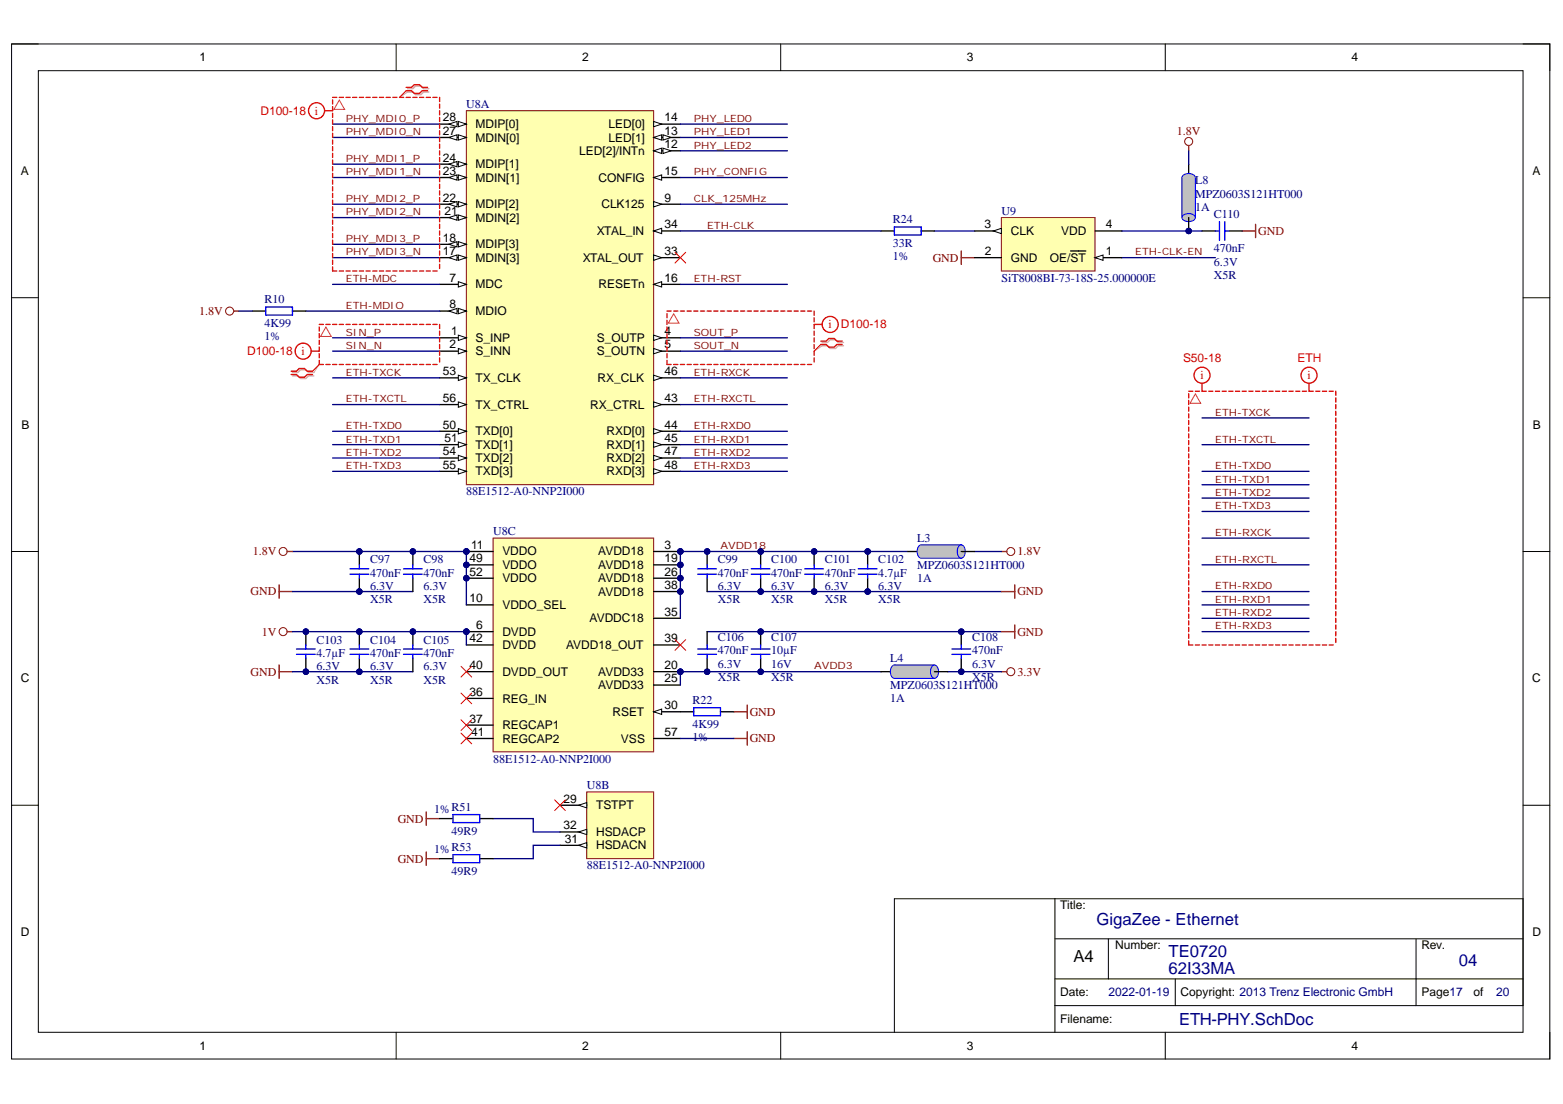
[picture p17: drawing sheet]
<svg xmlns="http://www.w3.org/2000/svg" width="297mm" height="210mm" viewBox="0 0 297 210" stroke-linecap="round" stroke-linejoin="round" font-family="sans-serif">
<defs><g id="words">
<g font-size="3.2" fill="#000080">
<text x="208.4" y="175.8">GigaZee - Ethernet</text>
<text x="222.1" y="185.2">62I33MA</text>
<text x="222.1" y="181.9">TE0720</text>
<text x="277.2" y="183.6">04</text>
<text x="224.1" y="194.8">ETH-PHY.SchDoc</text>
</g>
<text font-size="3.2" x="204" y="182.9">A4</text>
<g font-size="2.3">
<text x="37.9" y="11.7">1</text>
<text x="110.7" y="11.7">2</text>
<text x="183.8" y="11.7">3</text>
<text x="256.8" y="11.7">4</text>
<text x="84.2" y="23.1">28</text>
<text x="126.3" y="23.1">14</text>
<text x="84.2" y="25.7">27</text>
<text x="90.4" y="26.9">MDIN[0]</text>
<text x="90.4" y="24.3">MDIP[0]</text>
<text x="110.1" y="29.5">LED[2]/INTn</text>
<text x="115.6" y="26.9">LED[1]</text>
<text x="115.6" y="24.3">LED[0]</text>
<text x="126.3" y="28.2">12</text>
<text x="126.3" y="25.7">13</text>
<text x="4" y="33.3">A</text>
<text x="84.2" y="33.3">23</text>
<text x="84.2" y="30.7">24</text>
<text x="90.4" y="34.5">MDIN[1]</text>
<text x="90.4" y="32">MDIP[1]</text>
<text x="113.7" y="34.5">CONFIG</text>
<text x="126.3" y="33.3">15</text>
<text x="291.2" y="33.3">A</text>
<text x="84.2" y="38.3">22</text>
<text x="84.5" y="40.9">21</text>
<text x="90.4" y="39.6">MDIP[2]</text>
<text x="114.3" y="39.6">CLK125</text>
<text x="126.3" y="38.3">9</text>
<text x="84.2" y="45.9">18</text>
<text x="90.4" y="47.2">MDIP[3]</text>
<text x="90.4" y="42.1">MDIN[2]</text>
<text x="113.4" y="44.7">XTAL_IN</text>
<text x="126.3" y="43.4">34</text>
<text x="187.1" y="43.4">3</text>
<text x="192.1" y="44.7">CLK</text>
<text x="201.6" y="44.7">VDD</text>
<text x="210.1" y="43.4">4</text>
<text x="84.2" y="48.5">17</text>
<text x="85.4" y="53.6">7</text>
<text x="90.4" y="49.7">MDIN[3]</text>
<text x="110.7" y="49.7">XTAL_OUT</text>
<text x="126.3" y="53.6">16</text>
<text x="126.3" y="48.5">33</text>
<text x="187.1" y="48.5">2</text>
<text x="192.1" y="49.7">GND</text>
<text x="199.5" y="49.7">OE/ST</text>
<text x="210.1" y="48.5">1</text>
<text x="85.4" y="58.7">8</text>
<text x="90.4" y="54.8">MDC</text>
<text x="90.4" y="59.9">MDIO</text>
<text x="113.7" y="54.8">RESETn</text>
<text x="85.7" y="63.7">1</text>
<text x="90.4" y="65">S_INP</text>
<text x="113.4" y="65">S_OUTP</text>
<text x="126.3" y="63.7">4</text>
<text x="84.2" y="71.3">53</text>
<text x="85.4" y="66.3">2</text>
<text x="90.4" y="67.5">S_INN</text>
<text x="113.4" y="67.5">S_OUTN</text>
<text x="126.3" y="66.3">5</text>
<text x="126.3" y="71.3">46</text>
<text x="84.2" y="76.4">56</text>
<text x="90.4" y="72.6">TX_CLK</text>
<text x="90.4" y="77.7">TX_CTRL</text>
<text x="112.1" y="77.7">RX_CTRL</text>
<text x="113.6" y="72.6">RX_CLK</text>
<text x="126.3" y="76.4">43</text>
<text x="4.1" y="81.5">B</text>
<text x="84.2" y="81.5">50</text>
<text x="90.4" y="82.8">TXD[0]</text>
<text x="115.3" y="82.8">RXD[0]</text>
<text x="126.3" y="81.5">44</text>
<text x="291.3" y="81.5">B</text>
<text x="84.1" y="89.1">55</text>
<text x="84.2" y="86.6">54</text>
<text x="84.5" y="84">51</text>
<text x="90.4" y="85.3">TXD[1]</text>
<text x="90.4" y="87.9">TXD[2]</text>
<text x="115.3" y="85.3">RXD[1]</text>
<text x="115.3" y="87.9">RXD[2]</text>
<text x="126.3" y="84">45</text>
<text x="126.3" y="86.6">47</text>
<text x="126.3" y="89.1">48</text>
<text x="90.4" y="90.4">TXD[3]</text>
<text x="115.3" y="90.4">RXD[3]</text>
<text x="89.3" y="106.9">49</text>
<text x="89.5" y="104.3">11</text>
<text x="95.5" y="105.6">VDDO</text>
<text x="113.7" y="105.6">AVDD18</text>
<text x="126.3" y="104.3">3</text>
<text x="126.3" y="106.9">19</text>
<text x="89.3" y="109.4">52</text>
<text x="95.5" y="108.2">VDDO</text>
<text x="95.5" y="110.7">VDDO</text>
<text x="113.7" y="108.2">AVDD18</text>
<text x="113.7" y="110.7">AVDD18</text>
<text x="113.7" y="113.2">AVDD18</text>
<text x="126.3" y="109.4">26</text>
<text x="126.3" y="112">38</text>
<text x="89.3" y="114.5">10</text>
<text x="90.5" y="119.6">6</text>
<text x="95.5" y="115.8">VDDO_SEL</text>
<text x="112.1" y="118.3">AVDDC18</text>
<text x="126.3" y="117.1">35</text>
<text x="89.3" y="122.1">42</text>
<text x="95.5" y="120.9">DVDD</text>
<text x="95.5" y="123.4">DVDD</text>
<text x="107.6" y="123.4">AVDD18_OUT</text>
<text x="126.3" y="122.1">39</text>
<text x="4" y="129.7">C</text>
<text x="89.3" y="127.2">40</text>
<text x="95.5" y="128.5">DVDD_OUT</text>
<text x="113.7" y="128.5">AVDD33</text>
<text x="113.7" y="131">AVDD33</text>
<text x="126.3" y="127.2">20</text>
<text x="126.3" y="129.7">25</text>
<text x="291.2" y="129.7">C</text>
<text x="89.3" y="132.3">36</text>
<text x="89.3" y="137.4">37</text>
<text x="95.5" y="133.6">REG_IN</text>
<text x="116.4" y="136.1">RSET</text>
<text x="126.3" y="134.8">30</text>
<text x="89.5" y="139.9">41</text>
<text x="95.5" y="138.6">REGCAP1</text>
<text x="95.5" y="141.2">REGCAP2</text>
<text x="118" y="141.2">VSS</text>
<text x="126.3" y="139.9">57</text>
<text x="107.1" y="152.6">29</text>
<text x="113.3" y="153.9">TSTPT</text>
<text x="107.1" y="157.7">32</text>
<text x="107.4" y="160.2">31</text>
<text x="113.3" y="161.5">HSDACN</text>
<text x="113.3" y="158.9">HSDACP</text>
<text x="201.5" y="172.9">Title:</text>
<text x="4" y="178">D</text>
<text x="291.2" y="178">D</text>
<text x="211.9" y="180.5">Number:</text>
<text x="270.1" y="180.5">Rev.</text>
<text x="201.5" y="189.4">Date:</text>
<text x="224.4" y="189.4">Copyright: 2013 Trenz Electronic GmbH</text>
<text x="270.1" y="189.4">Page17</text>
<text x="280" y="189.4">of</text>
<text x="201.5" y="194.5">Filename:</text>
<text x="37.9" y="199.6">1</text>
<text x="110.7" y="199.6">2</text>
<text x="183.8" y="199.6">3</text>
<text x="256.8" y="199.6">4</text>
</g>
<g font-size="2.3" fill="#f00">
<text x="49.5" y="21.8">D100-18</text>
<text x="59.9" y="21.8">i</text>
<text x="157.5" y="62.5">i</text>
<text x="159.8" y="62.5">D100-18</text>
<text x="47" y="67.5">D100-18</text>
<text x="57.3" y="67.5">i</text>
<text x="224.8" y="68.8">S50-18</text>
<text x="246.6" y="68.8">ETH</text>
<text x="228.2" y="72.1">i</text>
<text x="248.5" y="72.1">i</text>
</g>
<g font-size="2.3" fill="#000080">
<text x="88.6" y="20.5">U8A</text>
<text x="227.1" y="35">L8</text>
<text x="190.3" y="40.9">U9</text>
<text x="227.1" y="40.1">1A</text>
<text x="227.1" y="37.6">MPZ0603S121HT000</text>
<text x="230.7" y="41.4">C110</text>
<text x="169.7" y="42.4">R24</text>
<text x="169.7" y="46.9">33R</text>
<text x="230.7" y="48">470nF</text>
<text x="169.7" y="49.5">1%</text>
<text x="190.3" y="53.5">SiT8008BI-73-18S-25.000000E</text>
<text x="230.7" y="50.5">6.3V</text>
<text x="230.7" y="53">X5R</text>
<text x="50.3" y="57.6">R10</text>
<text x="50.3" y="64.7">1%</text>
<text x="50.3" y="62.2">4K99</text>
<text x="88.6" y="94.2">88E1512-A0-NNP2I000</text>
<text x="93.7" y="101.8">U8C</text>
<text x="70.3" y="107.1">C97</text>
<text x="80.5" y="107.1">C98</text>
<text x="136.4" y="107.1">C99</text>
<text x="146.6" y="107.1">C100</text>
<text x="156.8" y="107.1">C101</text>
<text x="166.9" y="107.1">C102</text>
<text x="174.3" y="103.1">L3</text>
<text x="70.3" y="112.2">6.3V</text>
<text x="70.3" y="109.7">470nF</text>
<text x="80.5" y="112.2">6.3V</text>
<text x="80.5" y="109.7">470nF</text>
<text x="136.4" y="112.2">6.3V</text>
<text x="136.4" y="109.7">470nF</text>
<text x="146.6" y="112.2">6.3V</text>
<text x="146.6" y="109.7">470nF</text>
<text x="156.8" y="112.2">6.3V</text>
<text x="156.8" y="109.7">470nF</text>
<text x="166.9" y="112.2">6.3V</text>
<text x="166.9" y="109.7">4.7µF</text>
<text x="174.3" y="110.7">1A</text>
<text x="174.3" y="108.1">MPZ0603S121HT000</text>
<text x="70.3" y="114.7">X5R</text>
<text x="80.5" y="114.7">X5R</text>
<text x="136.4" y="114.7">X5R</text>
<text x="146.6" y="114.7">X5R</text>
<text x="156.8" y="114.7">X5R</text>
<text x="166.9" y="114.7">X5R</text>
<text x="60.2" y="122.4">C103</text>
<text x="60.2" y="124.9">4.7µF</text>
<text x="70.3" y="122.4">C104</text>
<text x="70.3" y="124.9">470nF</text>
<text x="80.5" y="122.4">C105</text>
<text x="80.5" y="124.9">470nF</text>
<text x="136.4" y="121.9">C106</text>
<text x="136.4" y="124.4">470nF</text>
<text x="146.6" y="121.9">C107</text>
<text x="146.6" y="124.4">10µF</text>
<text x="169.2" y="125.9">L4</text>
<text x="184.7" y="121.9">C108</text>
<text x="184.7" y="124.4">470nF</text>
<text x="60.2" y="127.4">6.3V</text>
<text x="60.2" y="130">X5R</text>
<text x="70.3" y="127.4">6.3V</text>
<text x="70.3" y="130">X5R</text>
<text x="80.5" y="127.4">6.3V</text>
<text x="80.5" y="130">X5R</text>
<text x="136.4" y="126.9">6.3V</text>
<text x="136.4" y="129.5">X5R</text>
<text x="146.6" y="126.9">16V</text>
<text x="146.6" y="129.5">X5R</text>
<text x="169.2" y="131">MPZ0603S121HT000</text>
<text x="184.7" y="126.9">6.3V</text>
<text x="184.7" y="129.5">X5R</text>
<text x="131.6" y="133.8">R22</text>
<text x="169.2" y="133.5">1A</text>
<text x="131.6" y="140.9">1%</text>
<text x="131.6" y="138.3">4K99</text>
<text x="93.7" y="145">88E1512-A0-NNP2I000</text>
<text x="82.5" y="154.6">1%R51</text>
<text x="111.5" y="150.1">U8B</text>
<text x="85.8" y="158.7">49R9</text>
<text x="82.5" y="162.2">1%R53</text>
<text x="85.8" y="166.3">49R9</text>
<text x="111.5" y="165.3">88E1512-A0-NNP2I000</text>
<text x="210.7" y="189.4">2022-01-19</text>
<text x="284.3" y="189.4">20</text>
</g>
<g font-size="2.3" fill="#800000">
<text x="223.6" y="25.6">1.8V</text>
<text x="239.1" y="44.7">GND</text>
<text x="177.3" y="49.7">GND</text>
<text x="37.9" y="59.9">1.8V</text>
<text x="48.1" y="105.6">1.8V</text>
<text x="193.4" y="105.6">1.8V</text>
<text x="47.6" y="113.2">GND</text>
<text x="193.4" y="113.2">GND</text>
<text x="49.7" y="120.9">1V</text>
<text x="193.4" y="120.9">GND</text>
<text x="47.6" y="128.5">GND</text>
<text x="193.4" y="128.5">3.3V</text>
<text x="142.5" y="136.1">GND</text>
<text x="142.5" y="141.1">GND</text>
<text x="75.6" y="156.4">GND</text>
<text x="75.6" y="164">GND</text>
</g>
<g font-size="1.9" fill="#800000">
<text x="65.7" y="23.2">PHY_MDI0_P</text>
<text x="131.8" y="23.2">PHY_LED0</text>
<text x="65.7" y="25.7">PHY_MDI0_N</text>
<text x="131.8" y="25.7">PHY_LED1</text>
<text x="131.8" y="28.3">PHY_LED2</text>
<text x="65.7" y="30.8">PHY_MDI1_P</text>
<text x="65.7" y="33.3">PHY_MDI1_N</text>
<text x="131.8" y="33.3">PHY_CONFIG</text>
<text x="65.7" y="38.4">PHY_MDI2_P</text>
<text x="65.7" y="40.9">PHY_MDI2_N</text>
<text x="131.8" y="38.4">CLK_125MHz</text>
<text x="65.7" y="46">PHY_MDI3_P</text>
<text x="134.4" y="43.5">ETH-CLK</text>
<text x="65.7" y="53.7">ETH-MDC</text>
<text x="65.7" y="48.6">PHY_MDI3_N</text>
<text x="131.8" y="53.7">ETH-RST</text>
<text x="215.7" y="48.6">ETH-CLK-EN</text>
<text x="65.7" y="58.7">ETH-MDIO</text>
<text x="65.7" y="63.8">SIN_P</text>
<text x="131.8" y="63.8">SOUT_P</text>
<text x="65.7" y="71.4">ETH-TXCK</text>
<text x="65.7" y="66.3">SIN_N</text>
<text x="131.8" y="71.4">ETH-RXCK</text>
<text x="131.8" y="66.3">SOUT_N</text>
<text x="65.7" y="76.5">ETH-TXCTL</text>
<text x="131.8" y="76.5">ETH-RXCTL</text>
<text x="65.7" y="81.6">ETH-TXD0</text>
<text x="131.8" y="81.6">ETH-RXD0</text>
<text x="231" y="79.1">ETH-TXCK</text>
<text x="65.7" y="84.1">ETH-TXD1</text>
<text x="65.7" y="86.7">ETH-TXD2</text>
<text x="65.7" y="89.2">ETH-TXD3</text>
<text x="131.8" y="84.1">ETH-RXD1</text>
<text x="131.8" y="86.7">ETH-RXD2</text>
<text x="131.8" y="89.2">ETH-RXD3</text>
<text x="231" y="89.2">ETH-TXD0</text>
<text x="231" y="84.1">ETH-TXCTL</text>
<text x="231" y="91.7">ETH-TXD1</text>
<text x="231" y="94.3">ETH-TXD2</text>
<text x="231" y="96.8">ETH-TXD3</text>
<text x="231" y="101.9">ETH-RXCK</text>
<text x="136.9" y="104.4">AVDD18</text>
<text x="231" y="107">ETH-RXCTL</text>
<text x="231" y="112.1">ETH-RXD0</text>
<text x="231" y="114.6">ETH-RXD1</text>
<text x="231" y="117.1">ETH-RXD2</text>
<text x="231" y="119.7">ETH-RXD3</text>
<text x="154.7" y="127.3">AVDD3</text>
</g>
</g></defs>
<path d="M2.2 8.4h292.3v193h-292.3z" fill="none" stroke="#000" stroke-width=".19"/>
<path d="M7.3 13.4h282.1v182.9h-282.1z" fill-rule="evenodd" fill="#fff"/>
<g fill="none" stroke="#000" stroke-width=".19">
<path d="M2.2 8.4h5.1M7.3 13.4h282.1v182.9h-282.1zM75.3 8.4v5M148.4 8.4v5M221.4 8.4v5M289.4 8.4h5.1v5M2.2 56.6h5.1M289.4 56.6h5.1M2.2 104.9h5.1M289.4 104.9h5.1M2.2 153.1h5.1M289.4 153.1h5.1"/>
<path d="M200.5 170.9v25.4M200.5 178.5h88.9M210.6 178.5v7.6M269.1 178.5v12.7M75.3 196.3v5.1M148.4 196.3v5.1M200.5 191.2h88.9v-20.3h-119.4v25.4M200.5 186.1h88.9M221.4 196.3v5.1M223.4 186.1v5.1M294.5 196.3v5.1"/>
</g>
<path d="M88.6 21.1h35.6v71.1h-35.6z" fill-rule="evenodd" fill="#ffffb0"/>
<path d="M88.6 21.1h35.6v71.1h-35.6z" fill="none" stroke="#800000" stroke-width=".19"/>
<path d="M83.5 64.2h5.1" fill="none" stroke="#000" stroke-width=".25"/>
<path d="M87.1 63.7l1.5 .5-1.5 .5z" fill="#f8fcff"/>
<path d="M87.1 63.7l1.5 .5-1.5 .5z" fill="none" stroke="#000" stroke-width=".19"/>
<path d="M83.5 66.8h5.1" fill="none" stroke="#000" stroke-width=".25"/>
<path d="M87.1 66.3l1.5 .5-1.5 .5z" fill="#f8fcff"/>
<path d="M87.1 66.3l1.5 .5-1.5 .5z" fill="none" stroke="#000" stroke-width=".19"/>
<path d="M124.2 64.2h5.1" fill="none" stroke="#000" stroke-width=".25"/>
<path d="M124.2 63.7l1.5 .5-1.5 .5z" fill="#f8fcff"/>
<path d="M124.2 63.7l1.5 .5-1.5 .5z" fill="none" stroke="#000" stroke-width=".19"/>
<path d="M124.2 66.8h5.1" fill="none" stroke="#000" stroke-width=".25"/>
<path d="M124.2 66.3l1.5 .5-1.5 .5z" fill="#f8fcff"/>
<path d="M124.2 66.3l1.5 .5-1.5 .5z" fill="none" stroke="#000" stroke-width=".19"/>
<path d="M83.5 54.1h5.1" fill="none" stroke="#000" stroke-width=".25"/>
<path d="M87.1 53.6l1.5 .5-1.5 .5z" fill="#f8fcff"/>
<path d="M87.1 53.6l1.5 .5-1.5 .5z" fill="none" stroke="#000" stroke-width=".19"/>
<path d="M83.5 59.1h5.1" fill="none" stroke="#000" stroke-width=".25"/>
<path d="M87.1 58.6l1.5 .5-1.5 .6z" fill="#f8fcff"/>
<path d="M87.1 58.6l1.5 .5-1.5 .6z" fill="none" stroke="#000" stroke-width=".19"/>
<path d="M85.3 59.1l1.6-.5v1.1z" fill="#f8fcff"/>
<path d="M85.3 59.1l1.6-.5v1.1z" fill="none" stroke="#000" stroke-width=".19"/>
<path d="M124.2 38.8h5.1" fill="none" stroke="#000" stroke-width=".25"/>
<path d="M124.2 38.3l1.5 .5-1.5 .5z" fill="#f8fcff"/>
<path d="M124.2 38.3l1.5 .5-1.5 .5z" fill="none" stroke="#000" stroke-width=".19"/>
<path d="M124.2 28.7h5.1" fill="none" stroke="#000" stroke-width=".25"/>
<path d="M124.2 28.7l1.5-.5v1z" fill="#f8fcff"/>
<path d="M124.2 28.7l1.5-.5v1z" fill="none" stroke="#000" stroke-width=".19"/>
<path d="M126 28.2l1.5 .5-1.5 .5z" fill="#f8fcff"/>
<path d="M126 28.2l1.5 .5-1.5 .5z" fill="none" stroke="#000" stroke-width=".19"/>
<path d="M124.2 26.1h5.1" fill="none" stroke="#000" stroke-width=".25"/>
<path d="M124.2 26.1l1.5-.5v1z" fill="#f8fcff"/>
<path d="M124.2 26.1l1.5-.5v1z" fill="none" stroke="#000" stroke-width=".19"/>
<path d="M126 25.6l1.5 .5-1.5 .5z" fill="#f8fcff"/>
<path d="M126 25.6l1.5 .5-1.5 .5z" fill="none" stroke="#000" stroke-width=".19"/>
<path d="M124.2 23.6h5.1" fill="none" stroke="#000" stroke-width=".25"/>
<path d="M124.2 23.1l1.5 .5-1.5 .5z" fill="#f8fcff"/>
<path d="M124.2 23.1l1.5 .5-1.5 .5z" fill="none" stroke="#000" stroke-width=".19"/>
<path d="M124.2 33.8h5.1" fill="none" stroke="#000" stroke-width=".25"/>
<path d="M124.2 33.8l1.5-.6v1.1z" fill="#f8fcff"/>
<path d="M124.2 33.8l1.5-.6v1.1z" fill="none" stroke="#000" stroke-width=".19"/>
<path d="M124.2 54.1h5.1" fill="none" stroke="#000" stroke-width=".25"/>
<path d="M124.2 54.1l1.5-.5v1z" fill="#f8fcff"/>
<path d="M124.2 54.1l1.5-.5v1z" fill="none" stroke="#000" stroke-width=".19"/>
<path d="M83.5 49h5.1" fill="none" stroke="#000" stroke-width=".25"/>
<path d="M87.1 48.5l1.5 .5-1.5 .5z" fill="#f8fcff"/>
<path d="M87.1 48.5l1.5 .5-1.5 .5z" fill="none" stroke="#000" stroke-width=".19"/>
<path d="M85.3 49l1.6-.5v1z" fill="#f8fcff"/>
<path d="M85.3 49l1.6-.5v1z" fill="none" stroke="#000" stroke-width=".19"/>
<path d="M83.5 46.5h5.1" fill="none" stroke="#000" stroke-width=".25"/>
<path d="M87.1 45.9l1.5 .6-1.5 .5z" fill="#f8fcff"/>
<path d="M87.1 45.9l1.5 .6-1.5 .5z" fill="none" stroke="#000" stroke-width=".19"/>
<path d="M85.3 46.5l1.6-.6v1.1z" fill="#f8fcff"/>
<path d="M85.3 46.5l1.6-.6v1.1z" fill="none" stroke="#000" stroke-width=".19"/>
<path d="M83.5 41.4h5.1" fill="none" stroke="#000" stroke-width=".25"/>
<path d="M87.1 40.9l1.5 .5-1.5 .5z" fill="#f8fcff"/>
<path d="M87.1 40.9l1.5 .5-1.5 .5z" fill="none" stroke="#000" stroke-width=".19"/>
<path d="M85.3 41.4l1.6-.5v1z" fill="#f8fcff"/>
<path d="M85.3 41.4l1.6-.5v1z" fill="none" stroke="#000" stroke-width=".19"/>
<path d="M83.5 38.8h5.1" fill="none" stroke="#000" stroke-width=".25"/>
<path d="M87.1 38.3l1.5 .5-1.5 .5z" fill="#f8fcff"/>
<path d="M87.1 38.3l1.5 .5-1.5 .5z" fill="none" stroke="#000" stroke-width=".19"/>
<path d="M85.3 38.8l1.6-.5v1z" fill="#f8fcff"/>
<path d="M85.3 38.8l1.6-.5v1z" fill="none" stroke="#000" stroke-width=".19"/>
<path d="M83.5 33.8h5.1" fill="none" stroke="#000" stroke-width=".25"/>
<path d="M87.1 33.2l1.5 .6-1.5 .5z" fill="#f8fcff"/>
<path d="M87.1 33.2l1.5 .6-1.5 .5z" fill="none" stroke="#000" stroke-width=".19"/>
<path d="M85.3 33.8l1.6-.6v1.1z" fill="#f8fcff"/>
<path d="M85.3 33.8l1.6-.6v1.1z" fill="none" stroke="#000" stroke-width=".19"/>
<path d="M83.5 31.2h5.1" fill="none" stroke="#000" stroke-width=".25"/>
<path d="M87.1 30.7l1.5 .5-1.5 .5z" fill="#f8fcff"/>
<path d="M87.1 30.7l1.5 .5-1.5 .5z" fill="none" stroke="#000" stroke-width=".19"/>
<path d="M85.3 31.2l1.6-.5v1z" fill="#f8fcff"/>
<path d="M85.3 31.2l1.6-.5v1z" fill="none" stroke="#000" stroke-width=".19"/>
<path d="M83.5 26.1h5.1" fill="none" stroke="#000" stroke-width=".25"/>
<path d="M87.1 25.6l1.5 .5-1.5 .5z" fill="#f8fcff"/>
<path d="M87.1 25.6l1.5 .5-1.5 .5z" fill="none" stroke="#000" stroke-width=".19"/>
<path d="M85.3 26.1l1.6-.5v1z" fill="#f8fcff"/>
<path d="M85.3 26.1l1.6-.5v1z" fill="none" stroke="#000" stroke-width=".19"/>
<path d="M83.5 23.6h5.1" fill="none" stroke="#000" stroke-width=".25"/>
<path d="M87.1 23.1l1.5 .5-1.5 .5z" fill="#f8fcff"/>
<path d="M87.1 23.1l1.5 .5-1.5 .5z" fill="none" stroke="#000" stroke-width=".19"/>
<path d="M85.3 23.6l1.6-.5v1z" fill="#f8fcff"/>
<path d="M85.3 23.6l1.6-.5v1z" fill="none" stroke="#000" stroke-width=".19"/>
<path d="M124.2 49h5.1" fill="none" stroke="#000" stroke-width=".25"/>
<path d="M124.2 48.5l1.5 .5-1.5 .5z" fill="#f8fcff"/>
<path d="M124.2 48.5l1.5 .5-1.5 .5z" fill="none" stroke="#000" stroke-width=".19"/>
<path d="M124.2 43.9h5.1" fill="none" stroke="#000" stroke-width=".25"/>
<path d="M124.2 43.9l1.5-.5v1z" fill="#f8fcff"/>
<path d="M124.2 43.9l1.5-.5v1z" fill="none" stroke="#000" stroke-width=".19"/>
<path d="M124.2 76.9h5.1" fill="none" stroke="#000" stroke-width=".25"/>
<path d="M124.2 76.4l1.5 .5-1.5 .5z" fill="#f8fcff"/>
<path d="M124.2 76.4l1.5 .5-1.5 .5z" fill="none" stroke="#000" stroke-width=".19"/>
<path d="M124.2 82h5.1" fill="none" stroke="#000" stroke-width=".25"/>
<path d="M124.2 81.5l1.5 .5-1.5 .5z" fill="#f8fcff"/>
<path d="M124.2 81.5l1.5 .5-1.5 .5z" fill="none" stroke="#000" stroke-width=".19"/>
<path d="M124.2 84.5h5.1" fill="none" stroke="#000" stroke-width=".25"/>
<path d="M124.2 84l1.5 .5-1.5 .5z" fill="#f8fcff"/>
<path d="M124.2 84l1.5 .5-1.5 .5z" fill="none" stroke="#000" stroke-width=".19"/>
<path d="M124.2 71.8h5.1" fill="none" stroke="#000" stroke-width=".25"/>
<path d="M124.2 71.3l1.5 .5-1.5 .5z" fill="#f8fcff"/>
<path d="M124.2 71.3l1.5 .5-1.5 .5z" fill="none" stroke="#000" stroke-width=".19"/>
<path d="M124.2 87.1h5.1" fill="none" stroke="#000" stroke-width=".25"/>
<path d="M124.2 86.6l1.5 .5-1.5 .5z" fill="#f8fcff"/>
<path d="M124.2 86.6l1.5 .5-1.5 .5z" fill="none" stroke="#000" stroke-width=".19"/>
<path d="M124.2 89.6h5.1" fill="none" stroke="#000" stroke-width=".25"/>
<path d="M124.2 89.1l1.5 .5-1.5 .5z" fill="#f8fcff"/>
<path d="M124.2 89.1l1.5 .5-1.5 .5z" fill="none" stroke="#000" stroke-width=".19"/>
<path d="M83.5 82h5.1" fill="none" stroke="#000" stroke-width=".25"/>
<path d="M87.1 81.5l1.5 .5-1.5 .5z" fill="#f8fcff"/>
<path d="M87.1 81.5l1.5 .5-1.5 .5z" fill="none" stroke="#000" stroke-width=".19"/>
<path d="M83.5 84.5h5.1" fill="none" stroke="#000" stroke-width=".25"/>
<path d="M87.1 84l1.5 .5-1.5 .5z" fill="#f8fcff"/>
<path d="M87.1 84l1.5 .5-1.5 .5z" fill="none" stroke="#000" stroke-width=".19"/>
<path d="M83.5 71.8h5.1" fill="none" stroke="#000" stroke-width=".25"/>
<path d="M87.1 71.3l1.5 .5-1.5 .5z" fill="#f8fcff"/>
<path d="M87.1 71.3l1.5 .5-1.5 .5z" fill="none" stroke="#000" stroke-width=".19"/>
<path d="M83.5 87.1h5.1" fill="none" stroke="#000" stroke-width=".25"/>
<path d="M87.1 86.6l1.5 .5-1.5 .5z" fill="#f8fcff"/>
<path d="M87.1 86.6l1.5 .5-1.5 .5z" fill="none" stroke="#000" stroke-width=".19"/>
<path d="M83.5 89.6h5.1" fill="none" stroke="#000" stroke-width=".25"/>
<path d="M87.1 89.1l1.5 .5-1.5 .5z" fill="#f8fcff"/>
<path d="M87.1 89.1l1.5 .5-1.5 .5z" fill="none" stroke="#000" stroke-width=".19"/>
<path d="M83.5 76.9h5.1" fill="none" stroke="#000" stroke-width=".25"/>
<path d="M87.1 76.4l1.5 .5-1.5 .5z" fill="#f8fcff"/>
<path d="M87.1 76.4l1.5 .5-1.5 .5z" fill="none" stroke="#000" stroke-width=".19"/>
<path d="M111.5 150.6h12.7v12.7h-12.7z" fill-rule="evenodd" fill="#ffffb0"/>
<path d="M111.5 150.6h12.7v12.7h-12.7z" fill="none" stroke="#800000" stroke-width=".19"/>
<path d="M106.4 153.1h5.1" fill="none" stroke="#000" stroke-width=".25"/>
<path d="M110 153.1l1.5-.5v1z" fill="#f8fcff"/>
<path d="M110 153.1l1.5-.5v1z" fill="none" stroke="#000" stroke-width=".19"/>
<path d="M106.4 160.7h5.1" fill="none" stroke="#000" stroke-width=".25"/>
<path d="M110 160.7l1.5-.5v1z" fill="#f8fcff"/>
<path d="M110 160.7l1.5-.5v1z" fill="none" stroke="#000" stroke-width=".19"/>
<path d="M106.4 158.2h5.1" fill="none" stroke="#000" stroke-width=".25"/>
<path d="M110 158.2l1.5-.5v1z" fill="#f8fcff"/>
<path d="M110 158.2l1.5-.5v1z" fill="none" stroke="#000" stroke-width=".19"/>
<circle cx="129.3" cy="104.9" r=".51" fill="#000080"/>
<circle cx="129.3" cy="104.9" r=".51" fill="none" stroke="#000080" stroke-width=".19"/>
<circle cx="88.6" cy="120.1" r=".51" fill="#000080"/>
<circle cx="88.6" cy="120.1" r=".51" fill="none" stroke="#000080" stroke-width=".19"/>
<circle cx="88.6" cy="104.9" r=".51" fill="#000080"/>
<circle cx="88.6" cy="104.9" r=".51" fill="none" stroke="#000080" stroke-width=".19"/>
<circle cx="129.3" cy="107.4" r=".51" fill="#000080"/>
<circle cx="129.3" cy="107.4" r=".51" fill="none" stroke="#000080" stroke-width=".19"/>
<circle cx="129.3" cy="127.7" r=".51" fill="#000080"/>
<circle cx="129.3" cy="127.7" r=".51" fill="none" stroke="#000080" stroke-width=".19"/>
<circle cx="129.3" cy="109.9" r=".51" fill="#000080"/>
<circle cx="129.3" cy="109.9" r=".51" fill="none" stroke="#000080" stroke-width=".19"/>
<circle cx="129.3" cy="112.5" r=".51" fill="#000080"/>
<circle cx="129.3" cy="112.5" r=".51" fill="none" stroke="#000080" stroke-width=".19"/>
<circle cx="88.6" cy="107.4" r=".51" fill="#000080"/>
<circle cx="88.6" cy="107.4" r=".51" fill="none" stroke="#000080" stroke-width=".19"/>
<circle cx="88.6" cy="109.9" r=".51" fill="#000080"/>
<circle cx="88.6" cy="109.9" r=".51" fill="none" stroke="#000080" stroke-width=".19"/>
<path d="M93.7 102.3h30.5v40.6h-30.5z" fill-rule="evenodd" fill="#ffffb0"/>
<path d="M93.7 102.3h30.5v40.6h-30.5z" fill="none" stroke="#800000" stroke-width=".19"/>
<path d="M124.2 104.9h5.1" fill="none" stroke="#000" stroke-width=".25"/>
<circle cx="129.3" cy="104.9" r=".51" fill="#000080"/>
<circle cx="129.3" cy="104.9" r=".51" fill="none" stroke="#000080" stroke-width=".19"/>
<path d="M88.6 120.1h5.1" fill="none" stroke="#000" stroke-width=".25"/>
<circle cx="88.6" cy="120.1" r=".51" fill="#000080"/>
<circle cx="88.6" cy="120.1" r=".51" fill="none" stroke="#000080" stroke-width=".19"/>
<path d="M88.6 115h5.1M88.6 104.9h5.1" fill="none" stroke="#000" stroke-width=".25"/>
<circle cx="88.6" cy="104.9" r=".51" fill="#000080"/>
<circle cx="88.6" cy="104.9" r=".51" fill="none" stroke="#000080" stroke-width=".19"/>
<path d="M124.2 107.4h5.1" fill="none" stroke="#000" stroke-width=".25"/>
<circle cx="129.3" cy="107.4" r=".51" fill="#000080"/>
<circle cx="129.3" cy="107.4" r=".51" fill="none" stroke="#000080" stroke-width=".19"/>
<path d="M124.2 127.7h5.1" fill="none" stroke="#000" stroke-width=".25"/>
<circle cx="129.3" cy="127.7" r=".51" fill="#000080"/>
<circle cx="129.3" cy="127.7" r=".51" fill="none" stroke="#000080" stroke-width=".19"/>
<path d="M124.2 109.9h5.1M124.2 130.3h5.1" fill="none" stroke="#000" stroke-width=".25"/>
<circle cx="129.3" cy="109.9" r=".51" fill="#000080"/>
<circle cx="129.3" cy="109.9" r=".51" fill="none" stroke="#000080" stroke-width=".19"/>
<path d="M124.2 135.3h5.1" fill="none" stroke="#000" stroke-width=".25"/>
<path d="M124.2 135.3l1.5-.5v1z" fill="#f8fcff"/>
<path d="M124.2 135.3l1.5-.5v1z" fill="none" stroke="#000" stroke-width=".19"/>
<path d="M124.2 117.6h5.1M124.2 112.5h5.1M88.6 132.8h5.1M88.6 137.9h5.1" fill="none" stroke="#000" stroke-width=".25"/>
<circle cx="129.3" cy="112.5" r=".51" fill="#000080"/>
<circle cx="129.3" cy="112.5" r=".51" fill="none" stroke="#000080" stroke-width=".19"/>
<path d="M88.6 107.4h5.1M88.6 122.6h5.1M88.6 127.7h5.1M124.2 122.6h5.1M88.6 140.4h5.1" fill="none" stroke="#000" stroke-width=".25"/>
<circle cx="88.6" cy="107.4" r=".51" fill="#000080"/>
<circle cx="88.6" cy="107.4" r=".51" fill="none" stroke="#000080" stroke-width=".19"/>
<path d="M88.6 109.9h5.1" fill="none" stroke="#000" stroke-width=".25"/>
<circle cx="88.6" cy="109.9" r=".51" fill="#000080"/>
<circle cx="88.6" cy="109.9" r=".51" fill="none" stroke="#000080" stroke-width=".19"/>
<path d="M129.3 135.3h2.5M136.9 135.3h2.6M124.2 140.4h5.1" fill="none" stroke="#000" stroke-width=".25"/>
<g fill="none" stroke="#f00" stroke-width=".19">
<path d="M77.2 17.2l-1.3 1.3M87.6 131.8l2 2M87.6 136.9l2 2M87.6 139.4l2 2M87.6 126.7l2 2M89.6 131.8l-2 2M89.6 136.9l-2 2M89.6 139.4l-2 2M89.6 126.7l-2 2M128.3 121.6l2 2M130.3 121.6l-2 2M105.4 152.1l2 2"/>
<path d="M107.4 152.1l-2 2"/>
</g>
<path d="M139.5 135.3h2.5M142 134.1v2.5M142 139.1v2.6M139.5 140.4h2.5" fill="none" stroke="#800000" stroke-width=".25"/>
<g fill="none" stroke="#000080" stroke-width=".25">
<path d="M63.2 23.6h20.3M63.2 26.1h20.3M63.2 31.2h20.3M63.2 33.8h20.3M63.2 38.8h20.3M129.3 23.6h20.3M129.3 26.1h20.3M58.1 59.1h25.4M63.2 41.4h20.3M63.2 46.4h20.3M63.2 49h20.3M63.2 54.1h20.3"/>
<path d="M129.3 54.1h20.3M63.2 71.8h20.3M63.2 76.9h20.3M129.3 71.8h20.3M129.3 76.9h20.3M63.2 82h20.3M63.2 84.5h20.3M63.2 87.1h20.3M63.2 89.6h20.3M129.3 82h20.3M129.3 84.5h20.3M129.3 87.1h20.3"/>
<path d="M129.3 89.6h20.3M129.3 140.4h10.2"/>
</g>
<path d="M131.8 134.6h5.1v1.5h-5.1z" fill="none" stroke="#00f" stroke-width=".25"/>
<g fill="none" stroke="#f00" stroke-width=".25">
<path d="M63.2 19v.8M63.2 18.5h.8M64.5 18.5h.8M65.7 18.5h.8M67 18.5h.8M68.3 18.5h.8M69.6 18.5h.8M70.8 18.5h.8M72.1 18.5h.8M73.4 18.5h.8M74.6 18.5h.8M75.9 18.5h.8"/>
<path d="M77.2 16.6h1l.5-.5h1l.5 .5h1.1M77.2 17.2h1l.5 .6h1l.5-.6h1.1M77.2 18.5h.8M78.5 18.5h.8M79.7 18.5h.8M81 18.5h.8M82.3 18.5h.8M83.5 18.5v.8M83.5 19.8v.8M63.2 20.3v.8M63.2 21.5v.8M63.2 22.8v.8"/>
<path d="M63.2 24.1v.8M63.2 25.3v.8M63.2 26.6v.8M63.2 27.9v.8M63.2 29.2v.7M63.2 30.4v.8M63.2 31.7v.8M63.2 33v.8M63.2 34.2v.8M63.2 35.5v.8M63.2 36.8v.8M63.2 38v.8"/>
<path d="M63.2 39.3v.8M83.5 21.1v.7M83.5 22.3v.8M83.5 23.6v.8M83.5 24.9v.8M83.5 26.1v.8M83.5 27.4v.8M83.5 28.7v.8M83.5 29.9v.8M83.5 31.2v.8M83.5 32.5v.8M83.5 33.8v.7"/>
<path d="M83.5 35v.8M83.5 36.3v.8M83.5 37.6v.8M83.5 38.8v.8M63.2 40.6v.8M63.2 41.8v.8M63.2 43.1v.8M63.2 44.4v.8M63.2 45.7v.7M63.2 46.9v.8M63.2 48.2v.8M63.2 49.5v.8"/>
<path d="M63.2 50.7v.8h.8M64.5 51.5h.8M65.7 51.5h.8M67 51.5h.8M68.3 51.5h.8M69.6 51.5h.8M70.8 51.5h.8M72.1 51.5h.8M73.4 51.5h.8M74.6 51.5h.8M75.9 51.5h.8M77.2 51.5h.8"/>
<path d="M78.5 51.5h.8M79.7 51.5h.8M81 51.5h.8M82.3 51.5h.8M83.5 40.1v.8M83.5 41.4v.8M83.5 42.6v.8M83.5 43.9v.8M83.5 45.2v.8M83.5 46.4v.8M83.5 47.7v.8M83.5 49v.8"/>
<path d="M83.5 50.3v.8"/>
</g>
<path d="M64.5 19l1 1.8h-2z" fill="none" stroke="#f33" stroke-width=".19"/>
<path d="M77.4 16.9h1.1l.5-.5h1l.5 .5h1M77.4 17.5h1.1l.5 .5h1l.5-.5h1" fill="none" stroke="#d0a3a3" stroke-width=".25"/>
<path d="M77.4 17.5l-1.5 1" fill="none" stroke="#d0a3a3" stroke-width=".19"/>
<circle cx="58.1" cy="120.1" r=".51" fill="#000080"/>
<circle cx="58.1" cy="120.1" r=".51" fill="none" stroke="#000080" stroke-width=".19"/>
<circle cx="58.1" cy="127.7" r=".51" fill="#000080"/>
<circle cx="58.1" cy="127.7" r=".51" fill="none" stroke="#000080" stroke-width=".19"/>
<path d="M58.1 120.1v2.5" fill="none" stroke="#000" stroke-width=".25"/>
<circle cx="58.1" cy="120.1" r=".51" fill="#000080"/>
<circle cx="58.1" cy="120.1" r=".51" fill="none" stroke="#000080" stroke-width=".19"/>
<path d="M58.1 125.2v2.5" fill="none" stroke="#000" stroke-width=".25"/>
<circle cx="58.1" cy="127.7" r=".51" fill="#000080"/>
<circle cx="58.1" cy="127.7" r=".51" fill="none" stroke="#000080" stroke-width=".19"/>
<path d="M56.3 124.4h3.6M56.3 123.4h3.6M58.1 122.6v.8M58.1 124.4v.8" fill="none" stroke="#00f" stroke-width=".25"/>
<circle cx="192.1" cy="127.7" r=".76" fill="none" stroke="#800000" stroke-width=".19"/>
<path d="M190.3 127.7h1" fill="none" stroke="#800000" stroke-width=".25"/>
<circle cx="164.9" cy="104.9" r=".51" fill="#000080"/>
<circle cx="164.9" cy="104.9" r=".51" fill="none" stroke="#000080" stroke-width=".19"/>
<circle cx="164.9" cy="112.5" r=".51" fill="#000080"/>
<circle cx="164.9" cy="112.5" r=".51" fill="none" stroke="#000080" stroke-width=".19"/>
<path d="M164.9 104.9v2.5" fill="none" stroke="#000" stroke-width=".25"/>
<circle cx="164.9" cy="104.9" r=".51" fill="#000080"/>
<circle cx="164.9" cy="104.9" r=".51" fill="none" stroke="#000080" stroke-width=".19"/>
<path d="M164.9 109.9v2.6" fill="none" stroke="#000" stroke-width=".25"/>
<circle cx="164.9" cy="112.5" r=".51" fill="#000080"/>
<circle cx="164.9" cy="112.5" r=".51" fill="none" stroke="#000080" stroke-width=".19"/>
<path d="M163.1 109.2h3.6M163.1 108.2h3.6M164.9 107.4v.8M164.9 109.2v.7" fill="none" stroke="#00f" stroke-width=".25"/>
<circle cx="192.1" cy="104.9" r=".76" fill="none" stroke="#800000" stroke-width=".19"/>
<path d="M190.3 104.9h1" fill="none" stroke="#800000" stroke-width=".25"/>
<path d="M134.4 112.5h55.9M185.2 104.9h5.1" fill="none" stroke="#000080" stroke-width=".25"/>
<circle cx="144.6" cy="112.5" r=".51" fill="#000080"/>
<circle cx="144.6" cy="112.5" r=".51" fill="none" stroke="#000080" stroke-width=".19"/>
<circle cx="154.7" cy="112.5" r=".51" fill="#000080"/>
<circle cx="154.7" cy="112.5" r=".51" fill="none" stroke="#000080" stroke-width=".19"/>
<circle cx="164.9" cy="112.5" r=".51" fill="#000080"/>
<circle cx="164.9" cy="112.5" r=".51" fill="none" stroke="#000080" stroke-width=".19"/>
<path d="M53 112.5h2.6M53 111.2v2.5M190.3 112.5h2.6M192.9 111.2v2.5" fill="none" stroke="#800000" stroke-width=".25"/>
<path d="M55.6 112.5h22.9" fill="none" stroke="#000080" stroke-width=".25"/>
<circle cx="68.3" cy="112.5" r=".51" fill="#000080"/>
<circle cx="68.3" cy="112.5" r=".51" fill="none" stroke="#000080" stroke-width=".19"/>
<path d="M53 126.4v2.6M53 127.7h2.6" fill="none" stroke="#800000" stroke-width=".25"/>
<path d="M55.6 127.7h22.9" fill="none" stroke="#000080" stroke-width=".25"/>
<circle cx="68.3" cy="127.7" r=".51" fill="#000080"/>
<circle cx="68.3" cy="127.7" r=".51" fill="none" stroke="#000080" stroke-width=".19"/>
<circle cx="58.1" cy="127.7" r=".51" fill="#000080"/>
<circle cx="58.1" cy="127.7" r=".51" fill="none" stroke="#000080" stroke-width=".19"/>
<circle cx="53.8" cy="120.1" r=".76" fill="none" stroke="#800000" stroke-width=".19"/>
<path d="M54.6 120.1h1" fill="none" stroke="#800000" stroke-width=".25"/>
<path d="M180.1 127.7h10.2" fill="none" stroke="#000080" stroke-width=".25"/>
<circle cx="182.7" cy="127.7" r=".51" fill="#000080"/>
<circle cx="182.7" cy="127.7" r=".51" fill="none" stroke="#000080" stroke-width=".19"/>
<path d="M134.4 120.1h55.9" fill="none" stroke="#000080" stroke-width=".25"/>
<circle cx="182.7" cy="120.1" r=".51" fill="#000080"/>
<circle cx="182.7" cy="120.1" r=".51" fill="none" stroke="#000080" stroke-width=".19"/>
<circle cx="144.6" cy="120.1" r=".51" fill="#000080"/>
<circle cx="144.6" cy="120.1" r=".51" fill="none" stroke="#000080" stroke-width=".19"/>
<path d="M182.7 47.7v2.6M182.7 49h2.5M192.9 118.8v2.6M190.3 120.1h2.6" fill="none" stroke="#800000" stroke-width=".25"/>
<path d="M88.6 104.9v10.1" fill="none" stroke="#000080" stroke-width=".25"/>
<circle cx="88.6" cy="109.9" r=".51" fill="#000080"/>
<circle cx="88.6" cy="109.9" r=".51" fill="none" stroke="#000080" stroke-width=".19"/>
<circle cx="88.6" cy="107.4" r=".51" fill="#000080"/>
<circle cx="88.6" cy="107.4" r=".51" fill="none" stroke="#000080" stroke-width=".19"/>
<circle cx="88.6" cy="104.9" r=".51" fill="#000080"/>
<circle cx="88.6" cy="104.9" r=".51" fill="none" stroke="#000080" stroke-width=".19"/>
<path d="M55.6 104.9h33" fill="none" stroke="#000080" stroke-width=".25"/>
<circle cx="88.6" cy="104.9" r=".51" fill="#000080"/>
<circle cx="88.6" cy="104.9" r=".51" fill="none" stroke="#000080" stroke-width=".19"/>
<circle cx="78.5" cy="104.9" r=".51" fill="#000080"/>
<circle cx="78.5" cy="104.9" r=".51" fill="none" stroke="#000080" stroke-width=".19"/>
<circle cx="68.3" cy="104.9" r=".51" fill="#000080"/>
<circle cx="68.3" cy="104.9" r=".51" fill="none" stroke="#000080" stroke-width=".19"/>
<path d="M88.6 120.1v2.5" fill="none" stroke="#000080" stroke-width=".25"/>
<circle cx="88.6" cy="120.1" r=".51" fill="#000080"/>
<circle cx="88.6" cy="120.1" r=".51" fill="none" stroke="#000080" stroke-width=".19"/>
<path d="M55.6 120.1h33" fill="none" stroke="#000080" stroke-width=".25"/>
<circle cx="88.6" cy="120.1" r=".51" fill="#000080"/>
<circle cx="88.6" cy="120.1" r=".51" fill="none" stroke="#000080" stroke-width=".19"/>
<circle cx="78.5" cy="120.1" r=".51" fill="#000080"/>
<circle cx="78.5" cy="120.1" r=".51" fill="none" stroke="#000080" stroke-width=".19"/>
<circle cx="68.3" cy="120.1" r=".51" fill="#000080"/>
<circle cx="68.3" cy="120.1" r=".51" fill="none" stroke="#000080" stroke-width=".19"/>
<circle cx="58.1" cy="120.1" r=".51" fill="#000080"/>
<circle cx="58.1" cy="120.1" r=".51" fill="none" stroke="#000080" stroke-width=".19"/>
<path d="M129.3 104.9h43.2" fill="none" stroke="#000080" stroke-width=".25"/>
<circle cx="129.3" cy="104.9" r=".51" fill="#000080"/>
<circle cx="129.3" cy="104.9" r=".51" fill="none" stroke="#000080" stroke-width=".19"/>
<circle cx="134.4" cy="104.9" r=".51" fill="#000080"/>
<circle cx="134.4" cy="104.9" r=".51" fill="none" stroke="#000080" stroke-width=".19"/>
<circle cx="144.6" cy="104.9" r=".51" fill="#000080"/>
<circle cx="144.6" cy="104.9" r=".51" fill="none" stroke="#000080" stroke-width=".19"/>
<circle cx="154.7" cy="104.9" r=".51" fill="#000080"/>
<circle cx="154.7" cy="104.9" r=".51" fill="none" stroke="#000080" stroke-width=".19"/>
<circle cx="164.9" cy="104.9" r=".51" fill="#000080"/>
<circle cx="164.9" cy="104.9" r=".51" fill="none" stroke="#000080" stroke-width=".19"/>
<path d="M129.3 127.7v2.6" fill="none" stroke="#000080" stroke-width=".25"/>
<circle cx="129.3" cy="127.7" r=".51" fill="#000080"/>
<circle cx="129.3" cy="127.7" r=".51" fill="none" stroke="#000080" stroke-width=".19"/>
<path d="M129.3 127.7h38.1" fill="none" stroke="#000080" stroke-width=".25"/>
<circle cx="129.3" cy="127.7" r=".51" fill="#000080"/>
<circle cx="129.3" cy="127.7" r=".51" fill="none" stroke="#000080" stroke-width=".19"/>
<circle cx="134.4" cy="127.7" r=".51" fill="#000080"/>
<circle cx="134.4" cy="127.7" r=".51" fill="none" stroke="#000080" stroke-width=".19"/>
<circle cx="144.6" cy="127.7" r=".51" fill="#000080"/>
<circle cx="144.6" cy="127.7" r=".51" fill="none" stroke="#000080" stroke-width=".19"/>
<path d="M177.6 43.9h7.6M213.2 43.9h15.2" fill="none" stroke="#000080" stroke-width=".25"/>
<path d="M236.1 43.9h2.5M238.6 42.6v2.6" fill="none" stroke="#800000" stroke-width=".25"/>
<circle cx="225.9" cy="43.9" r=".51" fill="#000080"/>
<circle cx="225.9" cy="43.9" r=".51" fill="none" stroke="#000080" stroke-width=".19"/>
<path d="M128.3 48l2 2M130.3 48l-2 2" fill="none" stroke="#f00" stroke-width=".19"/>
<g fill="none" stroke="#800000" stroke-width=".19">
<circle cx="43.6" cy="59.1" r=".76"/>
<circle cx="53.8" cy="104.9" r=".76"/>
</g>
<path d="M44.4 59.1h1M54.6 104.9h1" fill="none" stroke="#800000" stroke-width=".25"/>
<path d="M129.3 38.8h20.3M129.3 28.7h20.3M213.2 49h17.8M63.2 64.2h20.3M63.2 66.8h20.3M129.3 64.2h20.3M129.3 66.8h20.3" fill="none" stroke="#000080" stroke-width=".25"/>
<path d="M190.3 41.4h17.8v10.1h-17.8z" fill-rule="evenodd" fill="#ffffb0"/>
<path d="M190.3 41.4h17.8v10.1h-17.8z" fill="none" stroke="#800000" stroke-width=".19"/>
<path d="M208.1 49h5.1" fill="none" stroke="#000" stroke-width=".25"/>
<path d="M208.1 49l1.5-.5v1z" fill="#f8fcff"/>
<path d="M208.1 49l1.5-.5v1z" fill="none" stroke="#000" stroke-width=".19"/>
<path d="M185.2 49h5.1M185.2 43.9h5.1M203.5 47.7h2.8" fill="none" stroke="#000" stroke-width=".25"/>
<path d="M188.8 43.9l1.5-.5v1z" fill="#f8fcff"/>
<path d="M188.8 43.9l1.5-.5v1z" fill="none" stroke="#000" stroke-width=".19"/>
<path d="M208.1 43.9h5.1" fill="none" stroke="#000" stroke-width=".25"/>
<path d="M55.6 71.5h1l.5 .5h1l.5-.5h1.1M55.6 70.8h1l.5-.5h1l.5 .5h1.1M156.2 65.1h1.1l.5-.5h1l.5 .5h1M156.2 65.7h1.1l.5 .6h1l.5-.6h1" fill="none" stroke="#d0a3a3" stroke-width=".25"/>
<path d="M60.7 69.3l-1 1.5M156.2 65.7l-1.5 1.1" fill="none" stroke="#d0a3a3" stroke-width=".19"/>
<path d="M55.3 71.2h1l.6 .5h1l.5-.5h1M55.3 70.6h1l.6-.5h1l.5 .5h1M156 64.9h1l.5-.5h1l.5 .5h1.1M156 65.5h1l.5 .5h1l.5-.5h1.1" fill="none" stroke="#f00" stroke-width=".25"/>
<path d="M60.7 69.3l-1.3 1.3M156 65.5l-1.3 1.3" fill="none" stroke="#f00" stroke-width=".19"/>
<circle cx="225.9" cy="43.9" r=".51" fill="#000080"/>
<circle cx="225.9" cy="43.9" r=".51" fill="none" stroke="#000080" stroke-width=".19"/>
<path d="M225.9 31.2v2.6" fill="none" stroke="#000" stroke-width=".25"/>
<path d="M224.9 33.3a1.52 1.52 0 0 1 2.3 .5 1.45 1.45 0 0 1-2.6 0z" fill="#c0c0c0"/>
<path d="M224.9 33.3a1.52 1.52 0 0 1 2.3 .5 1.45 1.45 0 0 1-2.6 0z" fill="none" stroke="#00f" stroke-width=".19"/>
<path d="M224.6 33.8h2.6v7.6h-2.6z" fill-rule="evenodd" fill="#c0c0c0"/>
<path d="M224.6 33.8h2.6v7.6h-2.6z" fill="none" stroke="#c0c0c0" stroke-width=".19"/>
<path d="M224.9 40.9a1.52 1.52 0 0 1 2.3 .5 1.45 1.45 0 0 1-2.6 0z" fill="#c0c0c0"/>
<path d="M224.9 40.9a1.52 1.52 0 0 1 2.3 .5 1.45 1.45 0 0 1-2.6 0z" fill="none" stroke="#00f" stroke-width=".19"/>
<path d="M225.9 41.4v2.5" fill="none" stroke="#000" stroke-width=".25"/>
<circle cx="225.9" cy="43.9" r=".51" fill="#000080"/>
<circle cx="225.9" cy="43.9" r=".51" fill="none" stroke="#000080" stroke-width=".19"/>
<path d="M224.6 33.8v7.6M227.2 33.8v7.6" fill="none" stroke="#00f" stroke-width=".19"/>
<path d="M129.3 33.8h20.3" fill="none" stroke="#000080" stroke-width=".25"/>
<g fill="none" stroke="#f00" stroke-width=".25">
<path d="M61.7 21.1h1.5M126.8 59.6v.8M126.8 59.1h.8M128 59.1h.8M129.3 59.1h.8M130.6 59.1h.8M131.8 59.1h.8M133.1 59.1h.8M134.4 59.1h.8M135.7 59.1h.7M136.9 59.1h.8M138.2 59.1h.8"/>
<path d="M139.5 59.1h.8M140.7 59.1h.8M142 59.1h.8M143.3 59.1h.8M144.6 59.1h.7M145.8 59.1h.8M147.1 59.1h.8M148.4 59.1h.8M149.6 59.1h.8M150.9 59.1h.8M152.2 59.1h.8M153.4 59.1h.8"/>
<path d="M154.7 59.1v.8M60.7 68.5v.8h.8M60.7 61.7h.8M60.7 66v.8h-1.6M60.7 62.2v.8M60.7 63.4v.8M60.7 64.7v.8M60.7 67.2v.8M61.9 69.3h.8M61.9 61.7h.8M63.2 69.3h.8M63.2 61.7h.8"/>
<path d="M64.5 69.3h.8M64.5 61.7h.8M65.7 69.3h.8M65.7 61.7h.8M67 69.3h.8M67 61.7h.8M68.3 69.3h.8M68.3 61.7h.8M69.6 69.3h.8M69.6 61.7h.8M70.8 69.3h.8M70.8 61.7h.8"/>
<path d="M72.1 69.3h.8M72.1 61.7h.8M73.4 69.3h.8M73.4 61.7h.8M74.6 69.3h.8M74.6 61.7h.8M75.9 69.3h.8M75.9 61.7h.8M77.2 69.3h.8M77.2 61.7h.8M78.5 69.3h.8M78.5 61.7h.8"/>
<path d="M79.7 69.3h.8M79.7 61.7h.8M81 69.3h.8M81 61.7h.8M82.3 69.3h.8M82.3 61.7h.8M83.5 61.7v.8M83.5 63v.7M83.5 64.2v.8M83.5 65.5v.8M83.5 66.8v.8M83.5 68v.8"/>
<path d="M126.8 60.9v.8M126.8 62.2v.8M126.8 63.4v.8M126.8 64.7v.8M126.8 66v.8M126.8 67.2v.8M126.8 68.5v.8h.8M128 69.3h.8M129.3 69.3h.8M130.6 69.3h.8M131.8 69.3h.8M133.1 69.3h.8"/>
<path d="M134.4 69.3h.8M135.7 69.3h.7M136.9 69.3h.8M138.2 69.3h.8M139.5 69.3h.8M140.7 69.3h.8M142 69.3h.8M143.3 69.3h.8M144.6 69.3h.7M145.8 69.3h.8M147.1 69.3h.8M148.4 69.3h.8"/>
<path d="M149.6 69.3h.8M150.9 69.3h.8M152.2 69.3h.8M153.4 69.3h.8M154.7 60.4v.8M154.7 63v.7M154.7 64.2v.8M154.7 65.5v.8M154.7 66.8v.8M154.7 68v.8M156.2 61.7h-1.5v.8"/>
<circle cx="60.2" cy="21.1" r="1.52"/>
<circle cx="57.6" cy="66.8" r="1.52"/>
<circle cx="157.8" cy="61.7" r="1.53"/>
</g>
<path d="M128 59.7l1 1.7h-2zM61.9 62.2l1.1 1.8h-2.1z" fill="none" stroke="#f33" stroke-width=".19"/>
<path d="M172.5 104.9h2.6" fill="none" stroke="#000" stroke-width=".25"/>
<path d="M174.6 103.8a.69 .69 0 0 1 .8-.1 .69 .69 0 0 1 .4 .8 1.3 1.3 0 0 1-.7 1.6 1.51 1.51 0 0 1-.5-2.3z" fill="#c0c0c0"/>
<path d="M174.6 103.8a.69 .69 0 0 1 .8-.1 .69 .69 0 0 1 .4 .8 1.3 1.3 0 0 1-.7 1.6 1.51 1.51 0 0 1-.5-2.3z" fill="none" stroke="#00f" stroke-width=".19"/>
<path d="M175.1 103.6h7.6v2.5h-7.6z" fill-rule="evenodd" fill="#c0c0c0"/>
<path d="M175.1 103.6h7.6v2.5h-7.6z" fill="none" stroke="#c0c0c0" stroke-width=".19"/>
<path d="M182.2 103.8a.69 .69 0 0 1 .8-.1 .69 .69 0 0 1 .4 .8 1.3 1.3 0 0 1-.7 1.6 1.51 1.51 0 0 1-.5-2.3z" fill="#c0c0c0"/>
<path d="M175.1 106.1h7.6M175.1 103.6h7.6M182.2 103.8a.69 .69 0 0 1 .8-.1 .69 .69 0 0 1 .4 .8 1.3 1.3 0 0 1-.7 1.6 1.51 1.51 0 0 1-.5-2.3z" fill="none" stroke="#00f" stroke-width=".19"/>
<path d="M182.7 104.9h2.5M167.4 127.7h2.6" fill="none" stroke="#000" stroke-width=".25"/>
<path d="M169.5 126.7a.69 .69 0 0 1 .8-.1 .69 .69 0 0 1 .4 .7 1.3 1.3 0 0 1-.7 1.7 1.51 1.51 0 0 1-.5-2.3z" fill="#c0c0c0"/>
<path d="M169.5 126.7a.69 .69 0 0 1 .8-.1 .69 .69 0 0 1 .4 .7 1.3 1.3 0 0 1-.7 1.7 1.51 1.51 0 0 1-.5-2.3z" fill="none" stroke="#00f" stroke-width=".19"/>
<path d="M170 126.4h7.6v2.6h-7.6z" fill-rule="evenodd" fill="#c0c0c0"/>
<path d="M170 126.4h7.6v2.6h-7.6z" fill="none" stroke="#c0c0c0" stroke-width=".19"/>
<path d="M177.1 126.7a.7 .7 0 0 1 .9-.1 .7 .7 0 0 1 .3 .7 1.29 1.29 0 0 1-.7 1.7 1.5 1.5 0 0 1-.5-2.3z" fill="#c0c0c0"/>
<path d="M170 129h7.6M170 126.4h7.6M177.1 126.7a.7 .7 0 0 1 .9-.1 .7 .7 0 0 1 .3 .7 1.29 1.29 0 0 1-.7 1.7 1.5 1.5 0 0 1-.5-2.3z" fill="none" stroke="#00f" stroke-width=".19"/>
<path d="M228.4 43.9h2.6M233.5 43.9h2.6M177.6 127.7h2.5M83.5 155.6h2.6M91.2 155.6h2.5M83.5 163.3h2.6M91.2 163.3h2.5" fill="none" stroke="#000" stroke-width=".25"/>
<g fill="none" stroke="#f00" stroke-width=".25">
<path d="M225.9 74.9v.8M225.9 76.1v.8M225.9 77.4v.8M225.9 78.7v.8M225.9 79.9v.8M225.9 74.4h.8M227.2 74.4h.8M228.4 72.9v1.5h.8M229.7 74.4h.8M231 74.4h.8M232.3 74.4h.8M233.5 74.4h.8"/>
<path d="M234.8 74.4h.8M236.1 74.4h.8M237.3 74.4h.8M238.6 74.4h.8M239.9 74.4h.8M241.2 74.4h.7M242.4 74.4h.8M243.7 74.4h.8M245 74.4h.8M246.2 74.4h.8M247.5 74.4h.8M248.8 72.9v1.5h.8"/>
<path d="M250 74.4h.8M251.3 74.4h.8M252.6 74.4h.8M253.9 74.4v.8M253.9 75.7v.8M253.9 76.9v.8M253.9 78.2v.8M253.9 79.5v.8M225.9 81.2v.8M225.9 82.5v.8M225.9 83.8v.7M225.9 85v.8"/>
<path d="M225.9 86.3v.8M225.9 87.6v.7M225.9 88.8v.8M225.9 90.1v.8M225.9 91.4v.8M225.9 92.6v.8M225.9 93.9v.8M225.9 95.2v.8M225.9 96.4v.8M225.9 97.7v.8M225.9 99v.8M253.9 80.7v.8"/>
<path d="M253.9 82v.8M253.9 83.3v.8M253.9 84.5v.8M253.9 85.8v.8M253.9 87.1v.8M253.9 88.3v.8M253.9 89.6v.8M253.9 90.9v.8M253.9 92.2v.8M253.9 93.4v.8M253.9 94.7v.8M253.9 96v.8"/>
<path d="M253.9 97.2v.8M253.9 98.5v.8M253.9 99.8v.8M225.9 100.3v.7M225.9 101.5v.8M225.9 102.8v.8M225.9 104.1v.8M225.9 105.3v.8M225.9 106.6v.8M225.9 107.9v.8M225.9 109.1v.8M225.9 110.4v.8"/>
<path d="M225.9 111.7v.8M225.9 113v.7M225.9 114.2v.8M225.9 115.5v.8M225.9 116.8v.8M225.9 118v.8M225.9 119.3v.8M253.9 101v.8M253.9 102.3v.8M253.9 103.6v.8M253.9 104.9v.8M253.9 106.1v.8"/>
<path d="M253.9 107.4v.8M253.9 108.7v.8M253.9 109.9v.8M253.9 111.2v.8M253.9 112.5v.8M253.9 113.7v.8M253.9 115v.8M253.9 116.3v.8M253.9 117.6v.7M253.9 118.8v.8M225.9 120.6v.8M225.9 121.8v.8h.8"/>
<path d="M227.2 122.6h.8M228.4 122.6h.8M229.7 122.6h.8M231 122.6h.8M232.3 122.6h.8M233.5 122.6h.8M234.8 122.6h.8M236.1 122.6h.8M237.3 122.6h.8M238.6 122.6h.8M239.9 122.6h.8M241.2 122.6h.7"/>
<path d="M242.4 122.6h.8M243.7 122.6h.8M245 122.6h.8M246.2 122.6h.8M247.5 122.6h.8M248.8 122.6h.8M250 122.6h.8M251.3 122.6h.8M252.6 122.6h.8M253.9 120.1v.8M253.9 121.4v.8"/>
<circle cx="228.4" cy="71.3" r="1.52"/>
<circle cx="248.8" cy="71.3" r="1.52"/>
</g>
<path d="M227.2 74.9l1 1.8h-2z" fill="none" stroke="#f33" stroke-width=".19"/>
<g fill="none" stroke="#000080" stroke-width=".25">
<path d="M228.4 79.5h20.4M228.4 84.5h20.4M228.4 89.6h20.4M228.4 92.2h20.4M228.4 94.7h20.4M228.4 97.2h20.4M228.4 102.3h20.4M228.4 107.4h20.4M228.4 112.5h20.4M228.4 115h20.4M228.4 117.6h20.4M228.4 120.1h20.4"/>
<path d="M93.7 155.6h7.6v2.6h5.1M106.4 160.7h-5.1v2.6h-7.6"/>
</g>
<path d="M81 154.4v2.5M81 155.6h2.5M81 162v2.5M81 163.3h2.5" fill="none" stroke="#800000" stroke-width=".25"/>
<path d="M231 43.9h.7M231.7 42.1v3.6M232.8 42.1v3.6M232.8 43.9h.7M86.1 154.9h5.1v1.5h-5.1zM86.1 162.5h5.1v1.5h-5.1z" fill="none" stroke="#00f" stroke-width=".25"/>
<circle cx="68.3" cy="104.9" r=".51" fill="#000080"/>
<circle cx="68.3" cy="104.9" r=".51" fill="none" stroke="#000080" stroke-width=".19"/>
<circle cx="68.3" cy="112.5" r=".51" fill="#000080"/>
<circle cx="68.3" cy="112.5" r=".51" fill="none" stroke="#000080" stroke-width=".19"/>
<path d="M68.3 104.9v2.5" fill="none" stroke="#000" stroke-width=".25"/>
<circle cx="68.3" cy="104.9" r=".51" fill="#000080"/>
<circle cx="68.3" cy="104.9" r=".51" fill="none" stroke="#000080" stroke-width=".19"/>
<path d="M68.3 109.9v2.6" fill="none" stroke="#000" stroke-width=".25"/>
<circle cx="68.3" cy="112.5" r=".51" fill="#000080"/>
<circle cx="68.3" cy="112.5" r=".51" fill="none" stroke="#000080" stroke-width=".19"/>
<path d="M66.5 109.2h3.6M66.5 108.2h3.6M68.3 107.4v.8M68.3 109.2v.7" fill="none" stroke="#00f" stroke-width=".25"/>
<circle cx="78.5" cy="104.9" r=".51" fill="#000080"/>
<circle cx="78.5" cy="104.9" r=".51" fill="none" stroke="#000080" stroke-width=".19"/>
<path d="M78.5 104.9v2.5" fill="none" stroke="#000" stroke-width=".25"/>
<circle cx="78.5" cy="104.9" r=".51" fill="#000080"/>
<circle cx="78.5" cy="104.9" r=".51" fill="none" stroke="#000080" stroke-width=".19"/>
<path d="M78.5 109.9v2.6" fill="none" stroke="#000" stroke-width=".25"/>
<path d="M76.7 109.2h3.5M76.7 108.2h3.5M78.5 107.4v.8M78.5 109.2v.7" fill="none" stroke="#00f" stroke-width=".25"/>
<circle cx="78.5" cy="120.1" r=".51" fill="#000080"/>
<circle cx="78.5" cy="120.1" r=".51" fill="none" stroke="#000080" stroke-width=".19"/>
<path d="M78.5 120.1v2.5" fill="none" stroke="#000" stroke-width=".25"/>
<circle cx="78.5" cy="120.1" r=".51" fill="#000080"/>
<circle cx="78.5" cy="120.1" r=".51" fill="none" stroke="#000080" stroke-width=".19"/>
<path d="M78.5 125.2v2.5" fill="none" stroke="#000" stroke-width=".25"/>
<path d="M76.7 124.4h3.5M76.7 123.4h3.5M78.5 122.6v.8M78.5 124.4v.8" fill="none" stroke="#00f" stroke-width=".25"/>
<circle cx="68.3" cy="120.1" r=".51" fill="#000080"/>
<circle cx="68.3" cy="120.1" r=".51" fill="none" stroke="#000080" stroke-width=".19"/>
<circle cx="68.3" cy="127.7" r=".51" fill="#000080"/>
<circle cx="68.3" cy="127.7" r=".51" fill="none" stroke="#000080" stroke-width=".19"/>
<path d="M68.3 120.1v2.5" fill="none" stroke="#000" stroke-width=".25"/>
<circle cx="68.3" cy="120.1" r=".51" fill="#000080"/>
<circle cx="68.3" cy="120.1" r=".51" fill="none" stroke="#000080" stroke-width=".19"/>
<path d="M68.3 125.2v2.5" fill="none" stroke="#000" stroke-width=".25"/>
<circle cx="68.3" cy="127.7" r=".51" fill="#000080"/>
<circle cx="68.3" cy="127.7" r=".51" fill="none" stroke="#000080" stroke-width=".19"/>
<path d="M66.5 124.4h3.6M66.5 123.4h3.6M68.3 122.6v.8M68.3 124.4v.8" fill="none" stroke="#00f" stroke-width=".25"/>
<circle cx="134.4" cy="127.7" r=".51" fill="#000080"/>
<circle cx="134.4" cy="127.7" r=".51" fill="none" stroke="#000080" stroke-width=".19"/>
<path d="M134.4 120.1v2.5M134.4 125.2v2.5" fill="none" stroke="#000" stroke-width=".25"/>
<circle cx="134.4" cy="127.7" r=".51" fill="#000080"/>
<circle cx="134.4" cy="127.7" r=".51" fill="none" stroke="#000080" stroke-width=".19"/>
<path d="M132.6 124.4h3.6M132.6 123.4h3.6M134.4 122.6v.8M134.4 124.4v.8" fill="none" stroke="#00f" stroke-width=".25"/>
<circle cx="182.7" cy="120.1" r=".51" fill="#000080"/>
<circle cx="182.7" cy="120.1" r=".51" fill="none" stroke="#000080" stroke-width=".19"/>
<circle cx="182.7" cy="127.7" r=".51" fill="#000080"/>
<circle cx="182.7" cy="127.7" r=".51" fill="none" stroke="#000080" stroke-width=".19"/>
<path d="M182.7 120.1v2.5" fill="none" stroke="#000" stroke-width=".25"/>
<circle cx="182.7" cy="120.1" r=".51" fill="#000080"/>
<circle cx="182.7" cy="120.1" r=".51" fill="none" stroke="#000080" stroke-width=".19"/>
<path d="M182.7 125.2v2.5" fill="none" stroke="#000" stroke-width=".25"/>
<circle cx="182.7" cy="127.7" r=".51" fill="#000080"/>
<circle cx="182.7" cy="127.7" r=".51" fill="none" stroke="#000080" stroke-width=".19"/>
<path d="M180.9 124.4h3.6M180.9 123.4h3.6M182.7 122.6v.8M182.7 124.4v.8" fill="none" stroke="#00f" stroke-width=".25"/>
<circle cx="134.4" cy="104.9" r=".51" fill="#000080"/>
<circle cx="134.4" cy="104.9" r=".51" fill="none" stroke="#000080" stroke-width=".19"/>
<path d="M134.4 104.9v2.5" fill="none" stroke="#000" stroke-width=".25"/>
<circle cx="134.4" cy="104.9" r=".51" fill="#000080"/>
<circle cx="134.4" cy="104.9" r=".51" fill="none" stroke="#000080" stroke-width=".19"/>
<path d="M134.4 109.9v2.6" fill="none" stroke="#000" stroke-width=".25"/>
<path d="M132.6 109.2h3.6M132.6 108.2h3.6M134.4 107.4v.8M134.4 109.2v.7" fill="none" stroke="#00f" stroke-width=".25"/>
<circle cx="144.6" cy="104.9" r=".51" fill="#000080"/>
<circle cx="144.6" cy="104.9" r=".51" fill="none" stroke="#000080" stroke-width=".19"/>
<circle cx="144.6" cy="112.5" r=".51" fill="#000080"/>
<circle cx="144.6" cy="112.5" r=".51" fill="none" stroke="#000080" stroke-width=".19"/>
<path d="M144.6 104.9v2.5" fill="none" stroke="#000" stroke-width=".25"/>
<circle cx="144.6" cy="104.9" r=".51" fill="#000080"/>
<circle cx="144.6" cy="104.9" r=".51" fill="none" stroke="#000080" stroke-width=".19"/>
<path d="M144.6 109.9v2.6" fill="none" stroke="#000" stroke-width=".25"/>
<circle cx="144.6" cy="112.5" r=".51" fill="#000080"/>
<circle cx="144.6" cy="112.5" r=".51" fill="none" stroke="#000080" stroke-width=".19"/>
<path d="M142.8 109.2h3.5M142.8 108.2h3.5M144.6 107.4v.8M144.6 109.2v.7" fill="none" stroke="#00f" stroke-width=".25"/>
<circle cx="154.7" cy="104.9" r=".51" fill="#000080"/>
<circle cx="154.7" cy="104.9" r=".51" fill="none" stroke="#000080" stroke-width=".19"/>
<circle cx="154.7" cy="112.5" r=".51" fill="#000080"/>
<circle cx="154.7" cy="112.5" r=".51" fill="none" stroke="#000080" stroke-width=".19"/>
<path d="M154.7 104.9v2.5" fill="none" stroke="#000" stroke-width=".25"/>
<circle cx="154.7" cy="104.9" r=".51" fill="#000080"/>
<circle cx="154.7" cy="104.9" r=".51" fill="none" stroke="#000080" stroke-width=".19"/>
<path d="M154.7 109.9v2.6" fill="none" stroke="#000" stroke-width=".25"/>
<circle cx="154.7" cy="112.5" r=".51" fill="#000080"/>
<circle cx="154.7" cy="112.5" r=".51" fill="none" stroke="#000080" stroke-width=".19"/>
<path d="M152.9 109.2h3.6M152.9 108.2h3.6M154.7 107.4v.8M154.7 109.2v.7" fill="none" stroke="#00f" stroke-width=".25"/>
<circle cx="144.6" cy="120.1" r=".51" fill="#000080"/>
<circle cx="144.6" cy="120.1" r=".51" fill="none" stroke="#000080" stroke-width=".19"/>
<circle cx="144.6" cy="127.7" r=".51" fill="#000080"/>
<circle cx="144.6" cy="127.7" r=".51" fill="none" stroke="#000080" stroke-width=".19"/>
<path d="M144.6 120.1v2.5" fill="none" stroke="#000" stroke-width=".25"/>
<circle cx="144.6" cy="120.1" r=".51" fill="#000080"/>
<circle cx="144.6" cy="120.1" r=".51" fill="none" stroke="#000080" stroke-width=".19"/>
<path d="M144.6 125.2v2.5" fill="none" stroke="#000" stroke-width=".25"/>
<circle cx="144.6" cy="127.7" r=".51" fill="#000080"/>
<circle cx="144.6" cy="127.7" r=".51" fill="none" stroke="#000080" stroke-width=".19"/>
<path d="M50.5 58.4h5.1v1.5h-5.1zM170 43.2h5.1v1.5h-5.1zM142.8 124.4h3.5M142.8 123.4h3.5M144.6 122.6v.8M144.6 124.4v.8" fill="none" stroke="#00f" stroke-width=".25"/>
<path d="M48 59.1h2.5M55.6 59.1h2.5M167.4 43.9h2.6M175.1 43.9h2.5" fill="none" stroke="#000" stroke-width=".25"/>
<circle cx="225.9" cy="26.9" r=".76" fill="none" stroke="#800000" stroke-width=".19"/>
<path d="M225.9 27.7v1" fill="none" stroke="#800000" stroke-width=".25"/>
<path d="M129.3 43.9h38.1M129.3 104.9v12.7" fill="none" stroke="#000080" stroke-width=".25"/>
<circle cx="129.3" cy="112.5" r=".51" fill="#000080"/>
<circle cx="129.3" cy="112.5" r=".51" fill="none" stroke="#000080" stroke-width=".19"/>
<circle cx="129.3" cy="109.9" r=".51" fill="#000080"/>
<circle cx="129.3" cy="109.9" r=".51" fill="none" stroke="#000080" stroke-width=".19"/>
<circle cx="129.3" cy="107.4" r=".51" fill="#000080"/>
<circle cx="129.3" cy="107.4" r=".51" fill="none" stroke="#000080" stroke-width=".19"/>
<circle cx="129.3" cy="104.9" r=".51" fill="#000080"/>
<circle cx="129.3" cy="104.9" r=".51" fill="none" stroke="#000080" stroke-width=".19"/>
<path d="M225.9 28.7v2.5M45.4 59.1h2.6" fill="none" stroke="#000080" stroke-width=".25"/>
<use href="#words"/>
</svg>
